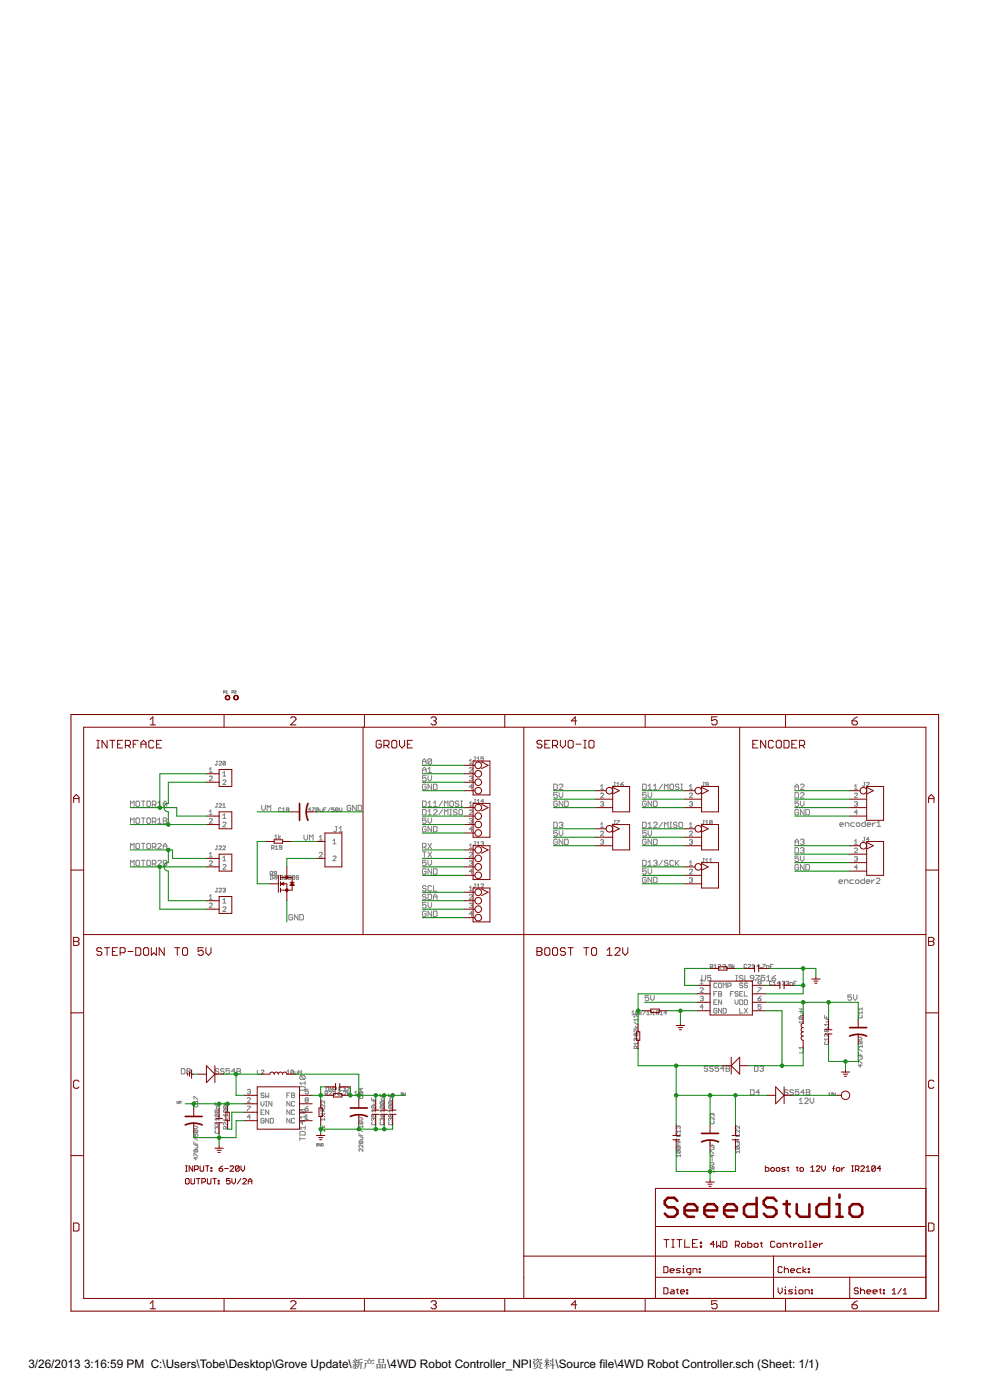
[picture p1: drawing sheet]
<svg xmlns="http://www.w3.org/2000/svg" width="297mm" height="420mm" viewBox="0 0 297 420" stroke-linecap="round" stroke-linejoin="round" font-family="sans-serif">
<defs><g id="words">
<g font-size="4">
<text x="8.5" y="410.7">3/26/2013</text>
<text x="25.2" y="410.7">3:16:59 PM C:\Users\Tobe\Desktop\Grove Update\新产品\4WD Robot Controller_NPI资料\Source file\4WD Robot Controller.sch (Sheet: 1/1)</text>
</g>
</g></defs>
<g fill="none" stroke="#808080" stroke-width=".3">
<path d="M67.1 207.8l.4-.1-.1-.4h-.3v.7M67.8 207.6l.3-.3v.7M67.8 208h.5M69.6 207.8l.5-.1-.1-.4h-.4v.7M70.3 207.4h.5l-.5 .6h.5M62.8 231.8h.9M62.8 233.2l.2-.3 .7 .3-.9 1.1h.9M62.8 230.9l.4-.5v1.4M64.9 228.5h.4M65.1 228.5v.9l-.2 .2-.4-.2M65.7 228.7l.2-.2 .6 .2-.8 .9h.8M66.9 234.3l.2-.2 .7 .2-.9 1.2h.9"/>
<path d="M66.9 232.9h.9M66.9 232l.4-.5v1.4M67.6 228.7v.7l-.2 .2-.5-.2M67.6 228.7l-.2-.2-.5 .2v.7M67.6 228.7l-.7 .7M126.8 229.3v-1l.5-.6 .5 .6v1M126.8 231.9v-1.1l.5-.5 .5 .5v1.1M126.8 231.1h1M126.8 228.5h1M127.8 232.8h-1v.8l.5-.3 .5 .3v.6l-.2 .2h-.6l-.2-.2M127.8 235.6l-.2-.3h-.6l-.2 .3v1.1l.2 .3h.6l.2-.3v-.5h-.5M128.4 232.8v1.1l.5 .5 .6-.5v-1.1"/>
<path d="M128.4 230.8l.5-.5v1.6M128.4 231.9h1.1M129.5 228l-.3-.3h-.5l-.3 .3v1.1M129.5 235.3v1.7l-1.1-1.7v1.7M129.5 228v1.1l-.3 .2h-.5l-.3-.2M129.5 228l-1.1 1.1M130 235.3h.9l.2 .3v1.1l-.2 .3h-.9zM140.8 228.3l.5-.4v1.4M140.8 230.6l.2-.2 .7 .2-.9 1.2h.9M140.8 233.2l.7-.3 .2 .3-.2 .4M140.8 229.3h.9M141.3 233.6h.2"/>
<path d="M141.5 233.6l.2 .3-.2 .4-.7-.2M141.7 236.2h-.9l.7-.7v1.4M142.4 239.9h.4M142.4 227.2h.4M142.6 227.2v1l-.2 .2-.4-.2M142.6 239.9v1l-.2 .1-.4-.1M143.2 227.6l.4-.4v1.2M143.2 228.4h.7M145.1 227.2h-.8v.6l.4-.2 .4 .2-.2 .6-.6-.2M166.1 235.3h.8l.3 .3v1.1l-.3 .3h-.8zM167.2 237.9h-1.1v.8l.6-.3 .5 .3v.5l-.3 .3h-.5l-.3-.3M167.8 235.6l.2-.3h.6l.3 .3v.3l-1.1 1.1h1.1"/>
<path d="M167.8 237.9v1.1l.5 .5 .6-.5v-1.1M180.2 235.9l.4-.4v1.4M180.2 238.3l.2-.3 .7 .3-.9 1.1h.9M180.2 236.9h.9M184.3 234.8h.4M184.5 234.8v1l-.2 .2-.4-.2M185.1 236h.7M185.1 235.2l.3-.4v1.2M186.2 235.4h.6l.2 .4-.6 .2zM187 234.8l-.8 .6M192.8 235.3h.8l.3 .3v1.1l-.3 .3h-.8zM193.9 237.9h-1.1v.8l.6-.3 .5 .3v.5l-.3 .3h-.5l-.3-.3"/>
<path d="M194.4 237.9v1.1l.6 .5 .5-.5v-1.1M194.4 237h1.1M194.4 235.9l.6-.6v1.7M196.1 237h1.1M196.1 235.9l.5-.6v1.7M198.8 235.3l-1.1 1.7M199.3 237v-1.7l.6 .6 .5-.6v1.7M201.3 235.3h.5l.3 .3v1.1l-.3 .3h-.5l-.3-.3v-1.1zM203.7 235.6l-.3-.3h-.5l-.3 .3 .3 .6h.5l.3 .2-.3 .6h-.5l-.3-.3M204.3 235.3h.5M204.3 237h.5M204.5 235.3v1.7"/>
<path d="M206.8 235.9l.5-.4v1.4M206.8 236.9h1M206.8 238.3l.3-.3 .7 .3-1 1.1h1M210.9 234.8h.4M211.1 234.8v1l-.2 .2-.3-.2M212.5 235.4l-.8-.2 .2-.4 .6 .2v.8l-.2 .2-.6-.2M238.5 237v-1.1l.6-.6 .5 .6v1.1M238.5 237.9h.8l.3 .2v1.1l-.3 .3h-.8zM238.5 236.2h1.1M240.2 235.6l.2-.3h.6l.2 .3v.3l-1 1.1h1M240.2 238.1l.2-.2h.6l.2 .2v.3l-1 1.1h1M256.3 238.3l.3-.3 .7 .3-1 1.1h1"/>
<path d="M256.3 236.9h1M256.3 235.9l.5-.4v1.4M259.2 234.8h.4M259.4 234.8v1l-.2 .2-.4-.2M260 235l.2-.2 .6 .2-.8 1h.8M39.2 242v-1.6l.5 .6 .5-.6v1.6M39.2 247.1v-1.6l.5 .5 .5-.5v1.6M39.2 254.7v-1.6l.5 .6 .5-.6v1.6M39.2 259.8v-1.6l.5 .5 .5-.5v1.6M40.8 253.4l.3-.3h.5l.3 .3v1.1l-.3 .2h-.5l-.3-.2zM41.1 240.4h.5l.3 .3v1.1l-.3 .2h-.5l-.3-.2v-1.1zM41.1 258.2h.5l.3 .3v1l-.3 .3h-.5l-.3-.3v-1z"/>
<path d="M41.1 245.5h.5l.3 .3v1l-.3 .3h-.5l-.3-.3v-1zM42.4 240.4h1.1M42.4 258.2h1.1M42.4 245.5h1.1M42.4 253.1h1.1M43 240.4v1.6M43 245.5v1.6M43 253.1v1.6M43 258.2v1.6M44.3 258.2h.6l.2 .3v1l-.2 .3h-.6l-.2-.3v-1zM44.3 240.4h.6l.2 .3v1.1l-.2 .2h-.6l-.2-.2v-1.1zM44.3 245.5h.6l.2 .3v1l-.2 .3h-.6l-.2-.3v-1z"/>
<path d="M44.3 253.1h.6l.2 .3v1.1l-.2 .2h-.6l-.2-.2v-1.1zM45.7 241.5h.8l.3-.3v-.5l-.3-.3h-.8v1.6M45.7 259.3h.8l.3-.3v-.5l-.3-.3h-.8v1.6M45.7 246.6h.8l.3-.3v-.5l-.3-.3h-.8v1.6M45.7 254.2h.8l.3-.3v-.5l-.3-.3h-.8v1.6M46.2 241.5l.6 .5M46.2 246.6l.6 .5M46.2 254.2l.6 .5M46.2 259.3l.6 .5M47.3 242h1.1M47.3 258.5l.3-.3h.6l.2 .3v.2l-1.1 1.1h1.1M47.3 247.1h1.1"/>
<path d="M47.3 241l.6-.6v1.6M47.3 246l.6-.5v1.6M47.3 253.4l.3-.3h.6l.2 .3v.3l-1.1 1h1.1M49 241.2h1.1M49 259h.8M49 246.3h.8M49 253.9h1.1M49 258.2h.8l.3 .3-.3 .5 .3 .5-.3 .3h-.8zM49 245.5h.8l.3 .3-.3 .5 .3 .5-.3 .3h-.8zM49 242v-1l.5-.6 .6 .6v1M49 254.7v-1l.5-.6 .6 .6v1M62.8 258.6l.2-.3 .7 .3-.9 1.1h.9"/>
<path d="M62.8 257.2h.9M62.8 244.5h.9M62.8 245.9l.2-.3 .7 .3-.9 1.1h.9M62.8 243.6l.4-.5v1.4M62.8 256.3l.4-.5v1.4M64.9 241.2h.4M64.9 253.9h.4M65.1 241.2v.9l-.2 .2-.4-.2M65.1 253.9v.9l-.2 .2-.4-.2M65.7 241.4l.2-.2 .6 .2-.8 .9h.8M65.7 254.1l.2-.2 .6 .2-.8 .9h.8M66.9 241.6l.3-.4v1.1"/>
<path d="M66.9 247l.2-.2 .7 .2-.9 1.2h.9M66.9 259.7l.2-.2 .7 .2-.9 1.2h.9M66.9 258.3h.9M66.9 244.7l.4-.5v1.4M66.9 257.4l.4-.5v1.4M66.9 254.1l.2-.2 .5 .2-.7 .9h.7M66.9 245.6h.9M66.9 242.3h.7M78.5 241.7v1.1l.6 .5 .5-.5v-1.1M80.2 243.3v-1.6l.5 .5 .5-.5v1.6M81.5 254.5h.5l.2-.6-.7-.2v1.2M81.9 254.5l.3 .4"/>
<path d="M82.4 251l.4-.4v1.1M82.4 251.7h.8M82.6 254.1l.4-.4v1.2M82.6 254.9h.8M83.6 250.6v1.1M84.2 251l-.6 .3 .6 .4M84.3 242.6l-.1-.2-.6 .2v.8l.2 .2 .5-.2M84.6 254.3l-.8-.2 .2-.4 .6 .2v.8l-.2 .2-.6-.2M84.8 243.6h.7M84.8 242.8l.3-.4v1.2M86.1 243h.4M86.1 243l-.2-.2 .2-.4 .6 .2-.2 .4"/>
<path d="M86.1 243l-.2 .2 .2 .4 .6-.2-.2-.4M91.2 250.6v1.1l.6 .5 .5-.5v-1.1M92.9 252.2v-1.6l.5 .5 .5-.5v1.6M93.2 243h-.7l.5-.6v1.2M93.6 242.4h.8l-.8 1.2M95.6 242.6l-.2-.2-.6 .2v.8M95.6 242.6v.8l-.2 .2-.6-.2M95.6 242.6l-.8 .8M95.8 256l.2-.2 .7 .2-.9 1.2h.9M95.8 251.2l.5-.5v1.4M95.8 252.1h.9M96 242.8l.2 .8h.5v-.8"/>
<path d="M97.2 243h.3M97.9 242.4h-.7v1.2M99.1 242.4l-.8 1.2M99.9 252.3l.5-.5v1.4M99.9 253.2h.9M99.9 257.2l.2-.3 .7 .3-.9 1.1h.9M100.2 242.4h-.7v.6l.4-.2 .3 .2-.1 .6-.6-.2M100.6 248.1h.6M100.9 248.1v1.3l-.3 .3-.5-.3M101.4 242.6l-.2-.2-.6 .2v.8M101.4 242.6v.8l-.2 .2-.6-.2M101.4 242.6l-.8 .8"/>
<path d="M101.7 249.7h1.1M101.7 248.6l.6-.5v1.6M101.8 242.4v.8l.4 .4 .4-.4v-.8M105.3 242l-.3-.3h-.6l-.2 .3v1l.2 .3h.6l.3-.3v-.5h-.6M106.9 241.7v1.6l-1.1-1.6v1.6M107.4 241.7h.8l.3 .3v1l-.3 .3h-.8zM126.8 243h.8l.2 .2v1.1l-.2 .3h-.8zM126.8 240.4h.8l.2 .3v1.1l-.2 .2h-.8zM126.8 254.2h.8l.2-.3v-.5l-.2-.3h-.8v1.6M126.8 255.7h1M127.3 255.7v1.6M127.3 254.2l.5 .5"/>
<path d="M127.8 245.5h-1v.8l.8-.3 .2 .3v.5l-.2 .3h-.6l-.2-.3M127.8 248.3l-.2-.3h-.6l-.2 .3v1.1l.2 .3h.6l.2-.3v-.5h-.5M127.8 258.2h-1v.8l.8-.3 .2 .3v.5l-.2 .3h-.6l-.2-.3M128.4 244.6h1.1M128.4 242h1.1M128.4 245.5v1.1l.5 .5 .6-.5v-1.1M128.4 258.2v1.1l.5 .5 .6-.5v-1.1M128.4 241l.5-.6v1.6M128.4 243.5l.5-.5v1.6M128.4 255.7l1.1 1.6M128.4 253.1l1.1 1.6M129.5 248v1.7l-1.1-1.7v1.7"/>
<path d="M129.5 255.7l-1.1 1.6M129.5 253.1l-1.1 1.6M130 248h.9l.2 .3v1.1l-.2 .3h-.9zM130 243.2l.3-.2h.6l.2 .2v.3l-1.1 1.1h1.1M130 242h1.1M130 241l.6-.6v1.6M132.8 240.4l-1.1 1.6M132.8 243l-1.1 1.6M133.3 242v-1.6l.6 .6 .5-.6v1.6M133.3 244.6v-1.6l.6 .5 .5-.5v1.6M135 240.7l.2-.3h.6l.2 .3v1.1l-.2 .2h-.6l-.2-.2zM135 243h.5"/>
<path d="M135 244.6h.5M135.2 243v1.6M137.1 243.2l-.2-.2h-.6l-.3 .5 .3 .3h.6l.2 .5-.2 .3h-.6l-.3-.3M137.7 240.7l-.3-.3h-.5l-.3 .3 .3 .5h.5l.3 .3-.3 .5h-.5l-.3-.2M138 243h.5l.3 .2v1.1l-.3 .3h-.5l-.3-.3v-1.1zM138.2 240.4h.6M138.2 242h.6M138.5 240.4v1.6M140.8 258.6l.7-.3 .2 .3-.2 .4M140.8 256l.2-.2 .7 .2-.9 1.2h.9M140.8 242h.9M140.8 241l.5-.4v1.4"/>
<path d="M140.8 253.7l.5-.4v1.4M140.8 243.3l.2-.2 .7 .2-.9 1.2h.9M140.8 245.9l.7-.3 .2 .3-.2 .4M140.8 254.7h.9M141.3 259h.2M141.3 246.3h.2M141.5 259l.2 .3-.2 .4-.7-.2M141.5 246.3l.2 .3-.2 .4-.7-.2M141.7 248.9h-.9l.7-.7v1.4M142.4 252.6h.4M142.6 252.6v1l-.2 .1-.4-.1M143.2 240.3l.4-.4v1.1"/>
<path d="M143.2 253l.4-.4v1.1M143.2 253.7h.7M143.2 241h.7M144.3 252.8l.6-.2 .2 .2-.2 .4M144.7 253.2h.2M144.9 253.2l.2 .2-.2 .3-.6-.1M145.1 240.5h-.8l.6-.6v1.1M166.1 246.8h.8l.3 .2v1.1l-.3 .3h-.8zM167.2 249.3h-1.1v.8l.6-.2 .5 .2v.6l-.3 .2h-.5l-.3-.2M167.2 240.7l-.3-.3h-.5l-.3 .3v1.1l.3 .2h.5l.3-.2v-.6h-.5M167.2 252.1l-.3-.3h-.5l-.3 .3v1.1l.3 .3h.5l.3-.3v-.5h-.5M167.8 247l.2-.2h.6l.3 .2-.3 .6"/>
<path d="M167.8 249.3v1.1l.5 .5 .6-.5v-1.1M168.3 247.6h.3M168.6 247.6l.3 .3-.3 .5h-.6l-.2-.3M168.9 240.4v1.6l-1.1-1.6v1.6M168.9 251.8v1.7l-1.1-1.7v1.7M169.4 240.4h.8l.3 .3v1.1l-.3 .2h-.8zM169.4 251.8h.8l.3 .3v1.1l-.3 .3h-.8zM180.2 252.2l.7-.2 .2 .2-.2 .5M180.2 247.4l.4-.5v1.4M180.2 248.3h.9M180.2 249.7l.2-.3 .7 .3-.9 1.1h.9M180.2 240.8l.7-.2 .2 .2-.2 .5"/>
<path d="M180.6 252.7h.3M180.6 241.3h.3M180.9 252.7l.2 .2-.2 .5-.7-.2M180.9 241.3l.2 .2-.2 .5-.7-.3M184.3 246.2h.4M184.5 246.2v1l-.2 .2-.4-.2M185.1 246.2h.7l-.7 1.2M192.8 246.8h.8l.3 .2v1.1l-.3 .3h-.8zM192.8 258.2h.8l.3 .3v1l-.3 .3h-.8zM193.9 249.3h-1.1v.8l.6-.2 .5 .2v.6l-.3 .2h-.5l-.3-.2M193.9 240.7l-.3-.3h-.5l-.3 .3v1.1l.3 .2h.5l.3-.2v-.6h-.5M193.9 252.1l-.3-.3h-.5l-.3 .3v1.1l.3 .3h.5l.3-.3v-.5h-.5"/>
<path d="M194.4 249.3v1.1l.6 .5 .5-.5v-1.1M194.4 259.8h1.1M194.4 248.4h1.1M194.4 247.3l.6-.5v1.6M194.4 258.7l.6-.5v1.6M195.5 240.4v1.6l-1.1-1.6v1.6M195.5 251.8v1.7l-1.1-1.7v1.7M196.1 251.8h.8l.3 .3v1.1l-.3 .3h-.8zM196.1 247l.2-.2h.6l.3 .2v.3l-1.1 1.1h1.1M196.1 240.4h.8l.3 .3v1.1l-.3 .2h-.8zM196.1 258.5l.2-.3h.6l.3 .3-.3 .5M196.6 259h.3"/>
<path d="M196.9 259l.3 .3-.3 .5h-.6l-.2-.3M198.8 246.8l-1.1 1.6M198.8 258.2l-1.1 1.6M199.3 248.4v-1.6l.6 .5 .5-.5v1.6M200.4 258.5l-.2-.3h-.6l-.3 .3 .3 .5h.6l.2 .3-.2 .5h-.6l-.3-.3M201 246.8h.5M201 248.4h.5M201.3 246.8v1.6M202.1 258.5l-.3-.3h-.5l-.3 .3v1l.3 .3h.5l.3-.3M202.6 258.2v1.6M202.9 259l.8 .8M203.2 247l-.3-.2h-.5l-.3 .2 .3 .6h.5l.3 .3-.3 .5h-.5l-.3-.3"/>
<path d="M203.7 247l.3-.2h.5l.3 .2v1.1l-.3 .3h-.5l-.3-.3zM203.7 258.2l-1.1 1.1M206.8 248.3h1M206.8 249.7l.3-.3 .7 .3-1 1.1h1M206.8 252.2l.7-.2 .3 .2-.3 .5M206.8 247.4l.5-.5v1.4M206.8 258.8l.5-.5v1.4M206.8 240.8l.7-.2 .3 .2-.3 .5M206.8 259.7h1M207.3 252.7h.2M207.3 241.3h.2M207.5 252.7l.3 .2-.3 .5-.7-.2"/>
<path d="M207.5 241.3l.3 .2-.3 .5-.7-.3M210.9 246.2h.4M210.9 257.7h.4M211.1 246.2v1l-.2 .2-.3-.2M211.1 257.7v.9l-.2 .2-.3-.2M211.7 247.4h.8M211.7 246.6l.4-.4v1.2M211.7 258.1l.4-.4v1.1M211.7 258.8h.8M212.9 258.1l.4-.4v1.1M212.9 258.8h.8M213.7 246.4v.8l-.2 .2-.6-.2"/>
<path d="M213.7 246.4l-.6-.2-.2 .2v.8M213.7 246.4l-.8 .8M238.5 253.5v-1.1l.6-.6 .5 .6v1.1M238.5 254.4h.8l.3 .3v1l-.3 .3h-.8zM238.5 252.7h1.1M239.6 256.9h-1.1v.8l.8-.2 .3 .2v.6l-.3 .3h-.5l-.3-.3M239.6 259.7l-.3-.2h-.5l-.3 .2v1.1l.3 .3h.5l.3-.3v-.5h-.5M239.6 243.2l-.3-.2h-.5l-.3 .2v1.1l.3 .3h.5l.3-.3v-.5h-.5M239.6 240.4h-1.1v.8l.6-.2 .5 .2v.6l-.3 .2h-.5l-.3-.2M240.2 252.1l.2-.3h.6l.2 .3-.2 .6M240.2 240.4v1.1l.5 .5 .5-.5v-1.1M240.2 256.9v1.1l.5 .6 .5-.6v-1.1"/>
<path d="M240.2 254.7l.2-.3h.6l.2 .3-.2 .5M240.7 252.7h.3M240.7 255.2h.3M241 252.7l.2 .2-.2 .6h-.6l-.2-.3M241 255.2l.2 .3-.2 .5h-.6l-.2-.3M241.2 243v1.6l-1-1.6v1.6M241.2 259.5v1.6l-1-1.6v1.6M241.8 259.5h.8l.3 .2v1.1l-.3 .3h-.8zM241.8 243h.8l.3 .2v1.1l-.3 .3h-.8zM252 247.5h1.1l-.3-.6h-.6l-.2 .3v.5l.2 .3h.6M253.6 248v-1.1h.8l.3 .3v.8M256.3 246.9h-.8l-.3 .3v.5l.3 .3h.8"/>
<path d="M256.3 257.3l.7-.2 .3 .2-.3 .5M256.3 254.8l.3-.3 .7 .3-1 1.1h1M256.3 253.4h1M256.3 240.8l.7-.2 .3 .2-.3 .5M256.3 252.5l.5-.5v1.4M256.8 241.3h.2M256.8 257.8h.2M257 241.3l.3 .2-.3 .5-.7-.3M257 257.8l.3 .2-.3 .5-.7-.3M257.2 246.9h.5l.3 .3v.5l-.3 .3h-.5l-.3-.3v-.5zM257.3 243.8h-1l.7-.7v1.4M259.2 251.3h.4"/>
<path d="M259.4 251.3v1l-.2 .2-.4-.2M259.6 246.4v1.6h-.8l-.3-.3v-.5l.3-.3h.8M260.2 247.5h1.1l-.3-.6h-.6l-.2 .3v.5l.2 .3h.6M260.8 251.9h-.8l.6-.6v1.2M261.8 246.9v1.1M262.6 246.9h-.3l-.5 .6M263.2 248h1M263.2 246.9l.5-.5v1.6M62.8 269.9h.9M62.8 271.3l.2-.3 .7 .3-.9 1.1h.9M62.8 269l.4-.5v1.4M64.9 266.6h.4"/>
<path d="M65.1 266.6v.9l-.2 .2-.4-.2M65.7 266.8l.2-.2 .6 .2-.8 .9h.8M66.9 272.4l.2-.2 .7 .2-.9 1.2h.9M66.9 271h.9M66.9 270.1l.4-.5v1.4M66.9 266.8l.5-.2 .2 .2-.2 .3M67.2 267.1h.2M67.4 267.1l.2 .2-.2 .4-.5-.2M81 263.9h.4M81 262.8h.4M81 261.7l.2-.2 .6 .2-.2 .9-.6-.2zM81.2 262.8v1.1"/>
<path d="M81.4 262.3l.4 .3M81.8 263.5l.8-.2-.2-.5h-.6v1.1M82.2 263.5l.4 .4M83 262.1l-.8-.2 .2-.4 .6 .2v.7l-.2 .2-.6-.2M83 263.3h.4M83.8 262.8h-.8v1.1M84.2 263l.5-.2 .2 .2-.2 .3M84.5 263.3h.2M84.7 263.3l.2 .2-.2 .4-.5-.2M85.3 263l.2-.2 .6 .2-.8 .9h.8M87.3 263l-.2 .9-.6-.2M87.3 263l-.6-.2-.2 .9"/>
<path d="M87.3 263l-.8 .7M87.8 274.7l-.3-.3h-.5l-.3 .3v1.1l.3 .3h.5l.3-.3v-.5h-.6M88.4 262.8h-.7v.5l.4-.2 .3 .2-.2 .6-.5-.2M89.4 274.4v1.7l-1.1-1.7v1.7M89.6 263l-.6-.2-.2 .3 .6 .2 .2 .4-.2 .2-.6-.2M90 274.4h.8l.2 .3v1.1l-.2 .3h-.8zM127.8 266.1l-.2-.3h-.6l-.2 .3 .2 .5h.6l.2 .3-.2 .5h-.6l-.2-.2M127.8 261l-.2-.3h-.6l-.2 .3v1.1l.2 .3h.6l.2-.3v-.5h-.5M127.8 273.7l-.2-.3h-.6l-.2 .3v1.1l.2 .3h.6l.2-.3v-.5h-.5M127.8 268.6l-.2-.2h-.6l-.2 .2 .2 .6h.6l.2 .3-.2 .5h-.6l-.2-.3M127.8 270.9h-1v.8l.8-.3 .2 .3v.5l-.2 .3h-.6l-.2-.3M128.4 268.4h.8l.3 .2v1.1l-.3 .3h-.8z"/>
<path d="M128.4 270.9v1.1l.5 .5 .6-.5v-1.1M129.5 266.1l-.3-.3h-.5l-.3 .3v1.1l.3 .2h.5l.3-.2M129.5 260.7v1.7l-1.1-1.7v1.7M129.5 273.4v1.7l-1.1-1.7v1.7M130 273.4h.9l.2 .3v1.1l-.2 .3h-.9zM130 260.7h.9l.2 .3v1.1l-.2 .3h-.9zM130 265.8v1.6h1.1M130 270v-1.1l.6-.5 .5 .5v1.1M130 269.2h1.1M140.8 266.4l.5-.4v1.4M140.8 267.4h.9M140.8 268.7l.2-.2 .7 .2-.9 1.2h.9"/>
<path d="M140.8 271.3l.7-.3 .2 .3-.2 .4M141.3 271.7h.2M141.5 271.7l.2 .3-.2 .4-.7-.2M141.7 261.6h-.9l.7-.7v1.4M141.7 274.3h-.9l.7-.7v1.4M142.4 265.3h.4M142.6 265.3v1l-.2 .1-.4-.1M143.2 266.4h.7M143.2 265.7l.4-.4v1.1M144.3 265.5l.2-.2 .6 .2-.8 .9h.8M193.9 263.5l-.3-.2h-.5l-.3 .2v1.1l.3 .3h.5l.3-.3v-.5h-.5M193.9 260.7h-1.1v.9l.8-.3 .3 .3v.5l-.3 .3h-.5l-.3-.3"/>
<path d="M194.4 260.7v1.1l.6 .6 .5-.6v-1.1M195.5 263.3v1.6l-1.1-1.6v1.6M196.1 263.3h.8l.3 .2v1.1l-.3 .3h-.8zM206.8 261.1l.3-.2 .7 .2-1 1.2h1M206.8 263.7l.7-.3 .3 .3-.3 .4M207.3 264.1h.2M207.5 264.1l.3 .3-.3 .4-.7-.2M251.7 264.6h1.1l-.3-.5h-.5l-.3 .3v.5l.3 .3h.5M253.4 265.2v-1.1h.8l.2 .3v.8M256.1 264.1h-.8l-.3 .3v.5l.3 .3h.8M256.9 264.1h.6l.2 .3v.5l-.2 .3h-.6l-.3-.3v-.5zM257.3 260.3h-1l.7-.7v1.4"/>
<path d="M259.4 263.5v1.7h-.8l-.3-.3v-.5l.3-.3h.8M259.9 264.6h1.1l-.3-.5h-.5l-.3 .3v.5l.3 .3h.5M261.6 264.1v1.1M262.4 264.1h-.3l-.5 .5M262.9 263.8l.3-.3h.5l.3 .3v.3l-1.1 1.1h1.1M194.6 298.7h-1v.8l.8-.2 .2 .2v.6l-.2 .2h-.6l-.2-.2M195.2 298.7v1.1l.5 .5 .6-.5v-1.1M210.1 299.2l.7-.2 .2 .2-.2 .5M210.1 296.7l.2-.3 .7 .3-.9 1.1h.9M210.1 295.3h.9M210.5 293.9l-.4 .5M210.5 299.7h.3"/>
<path d="M210.6 292.7l-.1 2.6M210.8 299.7l.2 .2-.2 .5-.7-.3M211.7 292.7v1.4l-.3 .3h-.5l-.3-.3M213.1 290.2l.8-.2-.2-.6h-.6v1.2M213.3 292.7h-1.1v.9l.8-.3 .3 .3v.5l-.3 .3h-.5l-.3-.3M213.5 290.2l.4 .4M214.2 298.3h.5M214.3 290.6h.7M214.3 289.8l.4-.4v1.2M215.1 295.3l-.2-.3-.7 .3v.9l.2 .2 .7-.2M215.1 297.6h-.9v1.4M215.5 289.6l.1-.2 .6 .2-.7 1h.7"/>
<path d="M215.6 297.6h.7l.2 .2-.2 .5 .2 .4-.2 .3h-.7zM215.6 298.3h.7M215.8 295l.7 .3v.9l-.2 .2-.7-.2v-.9zM216.9 289.6l.6-.2 .2 .2-.2 .4M217 296.4v-1.4l.4 .5 .5-.5v1.4M217.3 290h.2M217.5 290l.2 .2-.2 .4-.6-.2M218.1 290.4l.2 .2zM218.4 296h.7l.2-.7-.2-.3h-.7v1.4M219.1 298.3h.5M219.4 290l-.7-.2 .2-.4 .5 .2v.8l-.2 .2-.5-.2M219.8 289.4v1.2"/>
<path d="M220.1 297.6h-1v1.4M220.4 289.8l-.6 .4 .6 .4M220.7 294.4h.6M220.7 292.7h.6M221 292.7v1.7M221.5 297.8l-.7-.2-.3 .4 .7 .3 .3 .4-.3 .3-.7-.3M221.9 298.3h.5M222.9 295.3l-.7-.3-.3 .5 .7 .2 .3 .5-.3 .2-.7-.2M222.9 297.6h-1v1.4h1M222.9 293l-.2-.3h-.6l-.3 .3 .3 .6h.6l.2 .2-.2 .6h-.6l-.3-.3M223.3 297.6v1.4h1M223.5 292.7v1.7h1.1"/>
<path d="M224 289.6l-.2-.2-.5 .2v.8l.2 .2 .5-.2M224.3 295.3l-.7-.3-.3 .5 .7 .2 .3 .5-.3 .2-.7-.2M224.4 289.6l.2-.2 .6 .2-.8 1h.8M225.6 290.6h.8M225.6 289.8l.4-.4v1.2M226.2 293.6h-.8l-.3-.3 .3-.6h.5l.3 .3v1.1l-.3 .3h-.5l-.3-.3M226.7 292.7h1.1v.3l-1.1 1.1v.3M227.4 296.4h1l-1 1.4M227.4 299.7h.7l.3 .4-.7 .3zM227.7 294.6l-.3 .2 .3 .5 .7-.2-.3-.5M227.7 294.6l-.3-.2 .3-.5 .7 .2-.3 .5M227.7 294.6h.4"/>
<path d="M227.8 290h-.7l.5-.6v1.2M228.2 290.4l.2 .2zM228.4 299l-1 .7M228.8 289.4h.8l-.8 1.2M229.5 292.7h-1.1v.9l.8-.3 .3 .3v.5l-.3 .3h-.5l-.3-.3M230 290.6v-.8h.6l.2 .8M230 294.4h1.1M230 293.3l.6-.6v1.7M231.2 290h.3M231.6 293.6h.9l.2 .5-.2 .3h-.6l-.3-.3zM231.6 294.7l-.1-.2-.6 .2v.8l.2 .2 .5-.2M231.9 289.4h-.7v1.2"/>
<path d="M232.1 295.7h.7M232.1 294.9l.3-.4v1.2M232.7 292.7l-1.1 .9M234 295.1h-.8l.6-.6v1.2M234.7 294.7l.6-.2 .2 .2-.2 .4M235.1 295.1h.2M235.3 295.1l.2 .2-.2 .4-.6-.2M235.9 294.7l.5-.2 .2 .2-.2 .4M236.2 295.1h.2M236.4 295.1l.2 .2-.2 .4-.5-.2M237 295.7v-.8h.6l.2 .8M238.2 295.1h.4"/>
<path d="M239 294.5h-.8v1.2M255.5 298.6h-1.1v.8l.5-.3 .6 .3v.5l-.3 .3h-.5l-.3-.3M256.1 298.6v1.1l.5 .5 .5-.5v-1.1M189.6 303.8l.4-.4v1.1M189.6 304.5h.8M190.2 305l.2 .2zM190.2 308.5h1.2M190.2 306.8l1.2 .8M190.2 304.3l1.2 .9M190.6 308l.4 .5 .4-.5M190.8 310.3l-.2-.2-.4 .2 .2 .6 .4-.2M190.8 311.8l.2-.2 .4 .2-.2 .6"/>
<path d="M190.8 311.8l-.2-.2-.4 .2 .2 .6M190.8 310.3l.2-.2 .4 .2-.2 .6-.4-.2M190.8 310.3v.4M190.8 311.8v.2M191 314.7v-.6l-.6-.2-.2 .8h1.2M191.2 304.3l.2 .2zM191.4 308.9v.8l-.8-.8-.4 .2 .2 .6M191.4 305.6v.8M191.4 312.8v.7M191.4 306h-1.2l.4 .4M191.4 313.9l-.4 .4M191.4 313.1h-1.2l.4 .4"/>
<path d="M191.5 303.6v.8l-.2 .1-.5-.1M191.5 303.6l-.2-.2-.5 .2v.8M191.5 303.6l-.7 .8M191.9 303.4v1.1M192.5 303.8l-.6 .4 .6 .3M193.7 303.4l-.8 1.1M194.1 304.5h.7M194.1 303.8l.4-.4v1.1M195.2 303.4l.2 .2zM196 304.4l.2 .1zM196.2 303.4l-1 1.1M196.9 304.2h.6l.2-.2-.2-.6h-.6v1.1"/>
<path d="M197.3 304.2l.4 .3M198.1 304.5h.7M198.1 303.8l.4-.4v1.1M200 304h-.8l.6-.6v1.1M211 302.2h-.9l.7-.7v1.4M214.2 300.8h.5M215.1 302.9l-.2-.3-.7 .3v.9l.2 .2 .7-.2v-.5h-.4M215.1 300.1h-.9v1.4h.9M215.6 319.9h-1v.8l.5-.2 .5 .2v.6l-.2 .2h-.6l-.2-.2M216.5 300.1v1.4l-.9-1.4v1.4M216.5 302.6v1.4l-.9-1.4v1.4M217 302.6h.7l.2 .3v.9l-.2 .2h-.7z"/>
<path d="M217.8 319.9h.9l.2 .3-.2 .5 .2 .6-.2 .2h-.9zM220.5 300.1v.9l.5 .5 .5-.5v-.9M221.9 300.1h.7l.3 .2v1l-.3 .2h-.7zM221.9 302.6v1.4h1M223.3 300.1h.7l.3 .2v1l-.3 .2h-.7zM223.3 302.6l1 1.4M224.3 302.6l-1 1.4M226.4 319.9h.8l.2 .3v1.1l-.2 .2h-.8zM228.4 301.5h-1v.7l.5-.2 .5 .2-.3 .7-.7-.2M239.8 303.6h1.1M239.8 302.8h1.1M240 305.1l-.2 .6 .9 .2"/>
<path d="M240 305.1h.7l.2 .2-.2 .6M240 305.1l.7 .8M240.2 304h.7l-.2 .8h-.5M240.3 302.8v.8M240.9 306.7h-1.1l.4 .4M240.9 306.3v.8M240.9 314v.8M240.9 315.2v.8h-1.1M240.9 314.4h-1.1l.4 .4M247.4 304.8v.7h1.2M247.6 308.8l-.2 .6 .9 .2M247.6 312.7l-.2 .1 .2 .6 1-.2-.3-.5"/>
<path d="M247.6 308.8l1 .2-.3 .6M247.6 308.8l.7 .8M247.8 305.9h.8v.6l-.8 .2M248 305.1v.4M248.3 308.3l.3 .2zM248.6 310.3v.8l-.8-.8-.4 .2 .2 .6M248.6 307.1v.8M248.6 311.5v.8M248.6 307.5h-1.2l.4 .4M248.6 311.9h-1.2l.4 .4M257.6 316v.7h1.1M257.6 319.1v-.8l1.1 .8"/>
<path d="M257.6 314.8l1.1 .8M257.6 311.3h.7l.4 .4-.4 .4h-.7M257.7 304.7l-.1 .2 .1 .6h.8l.2-.2-.2-.6M257.7 312.5l-.1 .5 .9 .2M257.7 312.5l1 .2-.2 .5M257.7 312.5l.8 .7M257.9 317.1h.8l-.2 .8h-.6M258.1 319.5v.7l-.5-.5h1.1M258.1 316.4v.3M258.7 302.4v.8M258.7 303.6v.7M258.7 313.6v.8"/>
<path d="M258.7 314h-1.1l.3 .4M258.7 304h-1.1l.3 .3M258.7 302.8h-1.1l.3 .4M53.1 330.5l.2 .7 .3-.2v-.5M53.8 331.2v-.7l.3 .2 .2-.2v.7M54.4 320.7h.8l.3 .3v1l-.3 .3h-.8zM56.3 321.5h.5M56.3 321.5l-.3 .3 .3 .5h.5l.3-.3-.3-.5M56.3 321.5l-.3-.3 .3-.5h.5l.3 .3-.3 .5M58.2 329.8v-.7l1.1 .7M58.2 338h.7l.4 .3-.4 .4h-.7M58.4 331.4l-.2 .2 .2 .6h.7l.2-.2-.2-.6"/>
<path d="M58.4 339.1l-.2 .6 .9 .2M58.4 339.1l.9 .2-.2 .6M58.4 339.1l.7 .8M59.3 330.2v.8M59.3 330.6h-1.1l.4 .4M64.5 330.8v.8h1.2M64.5 337.8v-.8l1.2 .8M64.7 334.3l-.2 .2 .2 .6h.8M64.7 334.3h.8l.2 .2-.2 .6M64.7 333.2h.8l.2 .2-.2 .5M64.7 339.3l-.2 .2 .2 .6h.8l.2-.2-.2-.6M64.7 333.2l-.2 .2 .2 .5h.8"/>
<path d="M64.7 334.3l.8 .8M64.7 333.2l.8 .7M65.1 338.3l-.2-.1-.4 .1 .2 .6M65.1 338.3l.2-.1 .4 .1-.2 .6M65.1 331.2v.4M65.1 338.3v.2M65.6 321l-.2-.3h-.6l-.2 .3 .2 .5h.6l.2 .3-.2 .5h-.6l-.2-.3M65.7 335.9h-1.2l.4 .4M65.7 335.5v.8M65.7 332h-.6l-.2 .2v.6h.8M67.1 331.5h1.1M67.3 321l-.3-.3h-.5l-.3 .3 .3 .5h.5l.3 .3-.3 .5h-.5l-.3-.3"/>
<path d="M67.3 333.1l.9 .2-.2 .5M67.3 331.9h.7l.2 .2-.2 .6M67.3 333.1l-.2 .6 .9 .1M67.3 331.9l-.2 .2 .2 .6h.7M67.3 333.1l.7 .7M67.3 331.9l.7 .8M67.5 330.9l.3 .6 .4-.6M67.8 338.8v-.6l-.5-.1-.2 .7h1.1M68.2 334.6h-1.1l.4 .4M68.2 334.2v.8M68.2 335.7v.8M68.2 336.9v.8l-.7-.8-.4 .2 .2 .6"/>
<path d="M68.2 338.1l-.4 .3M68.2 336.1h-1.1l.4 .4M68.9 320.7h-1.1v.8l.8-.3 .3 .3v.5l-.3 .3h-.5l-.3-.3M70.5 321.5h-1l.8-.8v1.6M71.1 321.5h.8M71.1 320.7h.8l.3 .3-.3 .5 .3 .5-.3 .3h-.8zM74.2 329.7l.2-.2 .7 .2-.9 1.2h.9M74.2 332h.9l-.9 1.4M74.2 327.2l.7-.3 .2 .3-.2 .4M74.7 327.6h.2M74.9 327.6l.2 .3-.2 .4-.7-.2M75.1 335.2h-.9l.7-.7v1.4"/>
<path d="M77.2 321.2v1.1h.8M78.3 330.6v.9l.5 .5 .4-.5v-.9M78.3 333.8h.5M78.4 321.4l.2-.2 .6 .2-.8 .9h.8M79.2 328.3l-.7-.3-.2 .5 .7 .2 .2 .5-.2 .2-.7-.2M79.2 335.9l-.2-.3-.7 .3v.9l.2 .2 .7-.2v-.5h-.4M79.2 333.1h-.9v1.4h.9M79.7 332h.5M79.7 330.6h.5M79.7 328v1.4l.5-.4 .4 .4v-1.4M79.9 330.6v1.4M80.6 333.1v1.4l-.9-1.4v1.4"/>
<path d="M80.6 335.6v1.4l-.9-1.4v1.4M81.1 335.6h.7l.2 .3v.9l-.2 .2h-.7zM81.6 330.6v1.4l-1-1.4v1.4M86.1 328.7h.4M86.1 321.5l.4-.3v1.1M86.1 322.3h.8M87 328h-.9v1.4M87 330.6v1.4l-.9-1.4v1.4M87 333.1v1.4l-.9-1.4v1.4M87 335.6v1.4l-.9-1.4v1.4M87.5 328h.7l.2 .3-.2 .4 .2 .5-.2 .2h-.7zM87.5 328.7h.7"/>
<path d="M88.1 321.4l-.2-.2-.6 .2v.7M88.1 321.4v.7l-.2 .2-.6-.2M88.1 321.4l-.8 .7M88.4 330.8l-.2-.2-.7 .2v.9l.2 .3 .7-.3M88.4 335.9l-.2-.3-.7 .3v.9l.2 .2 .7-.2M88.4 333.3l-.2-.2-.7 .2v1l.2 .2 .7-.2M88.5 321.5l.1 .8h.6v-.8M89.6 321.2v1.1M89.6 321.7h.8M90 326.1h1.3l.3 .3v1.2l.4-.2 .5 .2-.2 .7-.7-.2M90.2 322.9l-.2 .2v.6l.2 .2h1.1M90.2 333l-.2 .3v.5l.2 .3h1.1"/>
<path d="M90.2 339.6h1.1l.3 .2v.8h-1.6v-.8zM90.2 322.9h1.1l.3 .2v.6l-.3 .2M90.2 333h1.1l.3 .3v.5l-.3 .3M90.2 333l1.1 1.1M90.2 322.9l1.1 1M90.4 321.2v1.1M90.8 336.3v1.1l-.8-.9h1.6M91.6 324.5v1.1M91.6 332.7h.7l.2 .5-.7 .2zM91.6 334.6v1.1M91.6 337.9v1.1M91.6 338.5h-1.6l.5 .5"/>
<path d="M91.6 335.2h-1.6l.5 .5M91.6 335l.4-.5v1.4M91.6 335.9h.9M91.6 326.9h.9M91.6 325h-1.6l.5 .6M91.6 326.9l-.3 .3h-1.3M91.8 330.2l-.2-.3 .2-.4 .7 .2-.2 .5M91.8 330.2l-.2 .2 .2 .5 .7-.3-.2-.4M91.8 330.2h.5M92.5 332l-.9 .7M96.3 338.4h1.1M96.3 334.9l.2 .2z"/>
<path d="M96.3 334.2l1.1 .9M96.7 337.8l.3 .6 .4-.6M97 333.4l-.1-.7-.6 .2v.5h1.1M97.2 334.2l.2 .1zM97.4 331.5v.8l-.7-.8-.4 .2 .2 .6M97.4 330.3v.8l-.7-.8-.4 .2 .2 .6M97.4 335.5v.8M97.4 338.8v.8l-.7-.8-.4 .2 .2 .6M97.4 335.9h-1.1l.4 .4M97.4 332.7l-.4 .4M97.6 328.3l.7-.2-.2-.6h-.5v1.2M97.8 326.2l.8 .2v.8l-.2 .2h-.6z"/>
<path d="M97.9 328.3l.4 .4M98.7 327.7l.2-.2 .6 .2-.8 1h.8M99.8 326.2v1.2l-.8-1.2v1.2M99.9 327.7l.6-.2 .1 .2-.1 .4M100.2 327h.6l.2-.6-.8-.2v1.2M100.3 328.1h.2M100.5 328.1l.1 .2-.1 .4-.6-.2M101.4 328.1h.5l.2 .4-.5 .2zM102.1 327.5l-.7 .6M102.4 326.4l-.2-.2-.6 .2v.8l.3 .2 .5-.2M102.5 328.5l.2 .2zM102.8 326.4l.6-.2 .2 .2-.2 .4"/>
<path d="M103.1 327.7l.2-.2 .6 .2-.8 1h.8M103.2 326.8h.2M103.4 326.8l.2 .2-.2 .4-.6-.2M104 326.4l.2-.2 .6 .2-.8 1h.8M104.3 327.5v1.2M104.9 327.9l-.6 .4 .6 .4M106.4 328.7h.8M106.4 327.9l.4-.4v1.2M107.6 327.5l.2 .2zM107.7 338.9l1.2 .8M107.7 336.6l.6 .8M107.7 335.4h.8l.4 .4-.4 .4h-.8"/>
<path d="M107.9 328.9l-.2 .2 .2 .5h.8l.2-.2-.2-.5M108.3 336.8l.4-.2 .2 .6-.6 .2zM108.3 327.9l-.2-.2-.4 .2 .2 .6M108.3 327.9l.2-.2 .4 .2-.2 .6M108.3 326.5v.8l-.6-.6h1.2M108.3 327.9v.2M108.4 328.5l.1 .2zM108.5 327.5l-.9 1.2M108.9 337.8v.7M108.9 338.1h-1.2l.4 .4M111.5 334.5v.7h.6l-.2-.4 .2-.3 .6 .1-.2 .6M111.5 329.5v.7h1.2"/>
<path d="M111.7 331.8h.8l.2 .2-.2 .6M111.7 336.8l-.2 .2 .2 .6h.8l.2-.2-.2-.6M111.7 331.8l-.2 .6 .2 .2h.8M111.7 331.8l.8 .8M111.9 330.6h.8l-.2 .8h-.6M112.1 335.8l.2-.2 .4 .2-.2 .6M112.1 335.8l-.2-.2-.4 .2 .2 .6M112.1 329.9v.3M112.1 335.8v.2M112.7 333.4h-1.2l.4 .4M112.7 333v.8M114 328.3v.8h1.2"/>
<path d="M114 334.5l.6 .7M114.2 331.8l-.2 .6 .2 .2h.8M114.2 331.8h.8l.2 .2-.2 .6M114.2 330.6l-.2 .2 .2 .6h.8M114.2 330.6h.8l.2 .2-.2 .6M114.2 336.8l-.2 .2 .2 .6h.8l.2-.2-.2-.6M114.2 331.8l.8 .8M114.2 330.6l.8 .8M114.6 335.8l.2-.2 .4 .2-.2 .6M114.6 335.8l-.2-.2-.4 .2 .2 .6M114.6 328.7v.4M114.6 335.8v.2"/>
<path d="M114.8 334.5l.4 .1-.2 .6h-.4zM115.2 333.4h-1.2l.4 .4M115.2 329.5l-.8 .2v.5h.8M115.2 333v.8M116.6 328.3v.8h1.2M116.8 331.8l-.2 .6 .2 .2h.8M116.8 331.8h.8l.2 .2-.2 .6M116.8 336.8l-.2 .2 .2 .6h.8l.2-.2-.2-.6M116.8 330.6l-.2 .2 .2 .6h.8M116.8 330.6h.8l.2 .2-.2 .6M116.8 331.8l.8 .8M116.8 330.6l.8 .8"/>
<path d="M117.2 334.6l-.2-.1-.4 .1 .2 .6 .4-.2M117.2 334.6l.2-.1 .4 .1-.2 .6-.4-.2M117.2 335.8l.2-.2 .4 .2-.2 .6M117.2 335.8l-.2-.2-.4 .2 .2 .6M117.2 328.7v.4M117.2 334.6v.4M117.2 335.8v.2M117.8 333.4h-1.2l.4 .4M117.8 329.5l-.8 .2v.5h.8M117.8 333v.8M120.9 328h-.5v.3h.5l-.1 .4-.4-.1M121.1 328l.3 .7 .2-.3v-.4"/>
<path d="M203.5 338.2l.2-.3 .4 .3-.2 .5M203.5 338.2l-.2-.3-.4 .3 .2 .5M203.5 338.2v.1M204.1 339.1v.8M204.1 339.5h-1.2l.4 .4M212.4 320.2l-.3-.3h-.5l-.3 .3 .3 .5h.5l.3 .3-.3 .5h-.5l-.3-.2M213.3 336.5l-.2 .2 .2 .5h.8l.1-.1-.1-.6M213.7 334.3l.2-.1 .3 .1-.1 .6M213.7 334.3v.2M213.7 334.3l-.2-.1-.4 .1 .2 .6M214 320.2l-.3-.3h-.5l-.3 .3 .3 .5h.5l.3 .3-.3 .5h-.5l-.3-.2M214.2 335.3v.8l-.7-.8-.4 .2 .2 .6"/>
<path d="M217.3 320.7h-1.1l.8-.8v1.6M217.8 320.7h.9M221.9 337.9v.8l-.8-.8-.4 .3 .2 .5M221.9 339.1v.8l-.8-.8-.4 .2 .2 .6M225.2 327h.8l.3 .3v1.1l-.3 .2h-.8zM227.9 327.8h-1.1l.8-.8v1.6M228 320.2l.3-.3h.5l.3 .3-.3 .5M228.5 320.7h.3M228.8 320.7l.3 .3-.3 .5h-.5l-.3-.2M236.4 327.3l-.2-.3h-.6l-.2 .3 .2 .5h.6l.2 .3-.2 .5h-.6l-.2-.2M238.1 327.3l-.3-.3h-.5l-.3 .3 .3 .5h.5l.3 .3-.3 .5h-.5l-.3-.2M239.7 327h-1.1v.8l.6-.2 .5 .2v.6l-.3 .2h-.5l-.3-.2"/>
<path d="M239.8 330.1l.5-.5v1.6M239.8 331.2h1.1M241.3 327.8h-1l.8-.8v1.6M241.4 329.8l.3-.2h.5l.3 .2v.3l-1.1 1.1h1.1M241.9 327h.8l.3 .3-.3 .5 .3 .6-.3 .2h-.8zM241.9 327.8h.8M243.1 329.6v1l.5 .6 .6-.6v-1M248.6 328.7h.5M248.6 328.2l.3-.2v.7M249.4 328.1h.5l-.5 .6h.5M250.1 328l.3 .7 .2-.3v-.4M58.2 346.9v-.8l1.1 .8"/>
<path d="M58.2 340.3v.8h.6l-.2-.4 .2-.4 .5 .2-.2 .6M58.2 342.6v.8h1.1M58.2 341.5l1.1 .7M58.4 345h.7l.2 .2-.2 .5M58.4 345l-.2 .2 .2 .5h.7M58.4 345l.7 .7M58.6 343.8h.7l-.2 .8h-.5M58.8 347.3v.8l-.6-.6h1.1M58.8 343v.4M90 341.7h1.6M90 341.2v1.1M95.5 343.3h-.5v.5l.4 .1 .1-.3h-.3"/>
<path d="M96.2 343.2v.7l-.5-.7v.7M96.5 343.2l.5 .1-.1 .6h-.4zM107.7 340.1v.8h1.2M107.9 342.4h.8l.2 .2-.2 .6M107.9 342.4l-.2 .2 .2 .6h.8M107.9 342.4l.8 .8M108.1 341.3h.8l-.2 .7h-.6M108.3 340.5v.4M108.9 343.6v.8l-.8-.8-.4 .2 .2 .6M108.9 344.8v.7l-1-.7-.2 .2 .2 .5M202.9 341.8v.7h1.2M203.1 340.3l-.2 .2 .2 .6h.8l.2-.2-.2-.6"/>
<path d="M203.1 344.1h.8l.2 .2-.2 .6M203.1 345.3h.8l.2 .2-.2 .6M203.1 345.3l-.2 .2 .2 .6h.8M203.1 344.1l-.2 .2 .2 .6h.8M203.1 345.3l.8 .8M203.1 344.1l.8 .8M203.5 342.2v.3M204.1 346.8h-1.2l.4 .4M204.1 346.4v.8M204.1 342.9l-.8 .2v.6h.8M213.1 350.1l.6 .7M213.1 348.9h.8l.3 .4-.3 .4h-.8"/>
<path d="M213.1 343v.8h1.1M213.1 346.1v-.7l1.1 .7M213.5 344.2h.7v.6l-.7 .2M213.7 350.2l.2-.1 .3 .1-.1 .6h-.4zM213.7 343.4v.4M213.7 346.5v.8l-.6-.6h1.1M213.7 347.7v.8M214.2 351.6h-1.1l.4 .4M214.2 351.2v.8M220.7 341.8v.7h1.2M220.9 344.1l-.2 .2 .2 .6h.8M220.9 344.1h.8l.2 .2-.2 .6"/>
<path d="M220.9 340.3l-.2 .2 .2 .6h.8l.2-.2-.2-.6M220.9 344.1l.8 .8M221.1 342.9h.8l-.2 .8h-.6M221.3 342.2v.3M221.9 345.7h-1.2l.4 .4M221.9 345.3v.8"/>
</g>
<g fill="none" stroke="#800000" stroke-width=".3">
<path d="M25.1 218.2h252.7v171.5h-252.7zM45.1 215.9l.8-.8v2.5M45.1 217.6h1.6M67.2 214.4v3.8M87.2 215.5l.4-.4h.8l.4 .4v.4l-1.6 1.7h1.6M108.9 218.2v62.3M109.3 214.4v3.8M129.3 215.5l.4-.4h.8l.4 .4v.4l-.4 .4M130.1 216.3h.4M130.5 216.3l.4 .4v.4l-.4 .5h-.8l-.4-.5M151.4 214.4v3.8M157.2 218.2v171.5"/>
<path d="M173 216.3h-1.6l1.2-1.2v2.5M193.6 214.4v3.8M215.1 215.1h-1.6v1.2l.8-.4h.4l.4 .4v.8l-.4 .5h-.8l-.4-.5M221.9 218.2v62.3M235.7 214.4v3.8M255.7 216.3h1.2l.4 .4v.4l-.4 .5h-.8l-.4-.5zM257.3 215.1l-.8 .4-.8 .8M22.1 239.7h1.6M29 224.5h.8M29 222.2h.8M29.4 222.2v2.3M32.1 222.2v2.3l-1.5-2.3v2.3"/>
<path d="M32.9 222.2h1.6M33.7 222.2v2.3M35.3 223.3h.7M36.8 222.2h-1.5v2.3h1.5M37.6 223.7h1.2l.3-.4v-.7l-.3-.4h-1.2v2.3M38.4 223.7l.7 .8M40 223.3h.7M41.5 222.2h-1.5v2.3M42.3 223.3h1.5M42.3 224.5v-1.6l.8-.7 .7 .7v1.6M46.2 222.6l-.4-.4h-.8l-.4 .4v1.5l.4 .4h.8l.4-.4M47 223.3h.7"/>
<path d="M48.5 222.2h-1.5v2.3h1.5M61.9 232.2h3.8M61.9 234.8h3.8M65.7 230.9h3.9v5.1h-3.9zM114.4 222.6l-.4-.4h-.8l-.3 .4v1.5l.3 .4h.8l.4-.4v-.8h-.8M115.2 223.7h1.1l.4-.4v-.7l-.4-.4h-1.1v2.3M116 223.7l.7 .8M117.5 222.6l.4-.4h.8l.4 .4v1.5l-.4 .4h-.8l-.4-.4zM119.9 222.2v1.5l.7 .8 .8-.8v-1.5M122.2 223.3h.8M123.7 222.2h-1.5v2.3h1.5M139.4 237.3h3.1"/>
<path d="M139.4 229.7h3.1M139.4 232.2h3.1M139.4 234.8h3.1M141.9 228.4h5.1v10.2h-5.1zM144.5 228.7l2 1-2 1M162.6 222.6l-.4-.4h-.7l-.4 .4v.3l.4 .4h.7l.4 .4v.4l-.4 .4h-.7l-.4-.4M163.4 223.3h.8M165 222.2h-1.6v2.3h1.6M165.8 223.7h1.1l.4-.4v-.7l-.4-.4h-1.1v2.3M166.5 223.7l.8 .8M168.1 222.2v1.5l.8 .8 .8-.8v-1.5M170.5 222.6l.3-.4h.8l.4 .4v1.5l-.4 .4h-.8l-.3-.4z"/>
<path d="M172.8 223.3h1.5M175.1 224.5h.8M175.1 222.2h.8M175.5 222.2v2.3M176.7 222.6l.4-.4h.7l.4 .4v1.5l-.4 .4h-.7l-.4-.4zM178.8 237.3h3.1M178.8 239.8h5M183.8 236h5.1v7.6h-5.1zM183.8 236.3l2 1-2 1M205.4 237.3h3.1M205.4 239.8h5.1M210.5 236h5.1v7.6h-5.1z"/>
<path d="M210.5 236.3l2 1-2 1M225.9 223.3h.7M227.4 222.2h-1.5v2.3h1.5M229.7 222.2v2.3l-1.5-2.3v2.3M232.1 222.6l-.4-.4h-.8l-.4 .4v1.5l.4 .4h.8l.4-.4M232.9 222.6l.4-.4h.7l.4 .4v1.5l-.4 .4h-.7l-.4-.4zM235.2 222.2h1.2l.3 .4v1.5l-.3 .4h-1.2zM237.6 223.3h.7M239.1 222.2h-1.5v2.3h1.5M239.9 223.7h1.1l.4-.4v-.7l-.4-.4h-1.1v2.3M240.7 223.7l.7 .8M255 237.3h3"/>
<path d="M255 239.8h5M260 236h5.1v10.2h-5.1zM260 236.3l2 1-2 1M278.6 239.7h1.6M22.1 240.9v-1.6l.8-.8 .8 .8v1.6M61.9 257.6h3.8M61.9 247.5h3.8M61.9 244.9h3.8M65.7 243.6h3.9v5.1h-3.9zM65.7 256.3h3.9v5.1h-3.9zM79.7 252.5h2.6M82.3 252h2.5v1h-2.5z"/>
<path d="M84.8 252.5h2.5M87.3 243.6h2.6M91.8 243.6h3.2M95 252.5h2.5M95 257.6h2.5M97.5 250h5.1v10.2h-5.1zM139.4 250h3.1M139.4 257.6h3.1M139.4 247.5h3.1M139.4 255.1h3.1M139.4 242.4h3.1M139.4 244.9h3.1"/>
<path d="M141.9 241.1h5.1v10.2h-5.1zM141.9 253.8h5.1v10.2h-5.1zM144.5 254.1l2 1-2 1M144.5 241.4l2 1-2 1M178.8 248.7h3.1M178.8 251.3h5M178.8 253.8h5M178.8 242.4h5M183.8 247.5h5.1v7.6h-5.1zM183.8 247.7l2 1-2 1M205.4 248.7h3.1M205.4 251.3h5.1"/>
<path d="M205.4 253.8h5.1M205.4 242.4h5.1M210.5 247.5h5.1v7.6h-5.1zM210.5 258.9h5.1v7.6h-5.1zM210.5 247.7l2 1-2 1M210.5 259.2l2 1-2 1M255 253.8h3M255 242.4h5M255 258.9h5M255 244.9h5M255 256.3h5M260 252.5h5.1v10.2h-5.1z"/>
<path d="M260 252.8l2 1-2 1M278.6 240.9v-1.6l.8-.8 .8 .8v1.6M21.3 261.1h3.8M61.9 260.2h3.8M61.9 270.3h3.8M61.9 272.9h3.8M65.7 269h3.9v5.1h-3.9zM81 265.2h2.5M83.5 262.7v5.1M84.2 263.3h3.5v3.8h-3.5M84.2 262.7v1.3M84.2 264.6v1.3"/>
<path d="M84.2 266.5v1.3M84.5 265.2h1.6v5.1M84.5 265.2l.6 .4M84.7 265.1l.4 .5M85.1 264.9l-.9 .3 .9 .4M85.1 264.9v.7M85.1 264.9l-.6 .3M86.1 260.2v3.1M87 264.8h1.3M87.7 264.8l.6 .9h-1.3zM87.7 265.2l.3 .5M87.7 265.2l-.4 .5"/>
<path d="M87.7 265.2l.3 .4M87.7 265.2l-.4 .4M139.4 260.2h3.1M139.4 262.7h3.1M139.4 267.8h3.1M139.4 270.3h3.1M139.4 272.9h3.1M139.4 275.4h3.1M141.9 266.5h5.1v10.2h-5.1zM144.5 266.8l2 1-2 1M205.4 260.2h3.1M205.4 262.7h5.1"/>
<path d="M205.4 265.2h5.1M255 261.4h5M277.8 261.1h3.8M22.1 281.3h1.2l.4 .4v.4l-.4 .4 .4 .4v.4l-.4 .4h-1.2zM22.1 282.5h1.2M25.1 280.5h252.7M30.6 284.8l-.4-.4h-.8l-.4 .4v.4l.4 .4h.8l.4 .3v.4l-.4 .4h-.8l-.4-.4M31.4 284.4h1.5M32.1 284.4v2.3M33.7 285.6h.8M35.2 284.4h-1.5v2.3h1.5M36 285.9h1.2l.4-.3v-.8l-.4-.4h-1.2v2.3"/>
<path d="M38.4 285.6h1.5M40.7 284.4h1.2l.3 .4v1.5l-.3 .4h-1.2zM43.1 284.8l.4-.4h.7l.4 .4v1.5l-.4 .4h-.7l-.4-.4zM45.4 284.4v2.3l.8-.8 .7 .8v-2.3M49.3 284.4v2.3l-1.5-2.3v2.3M52.4 284.4h1.6M53.2 284.4v2.3M54.8 284.8l.3-.4h.8l.4 .4v1.5l-.4 .4h-.8l-.3-.4zM61 284.4h-1.6v1.2l.8-.4h.4l.4 .4v.7l-.4 .4h-.8l-.4-.4M61.8 284.4v1.5l.7 .8 .8-.8v-1.5M161.1 284.4h1.1l.4 .4v.4l-.4 .4 .4 .3v.4l-.4 .4h-1.1zM161.1 285.6h1.1"/>
<path d="M163.4 284.8l.4-.4h.8l.4 .4v1.5l-.4 .4h-.8l-.4-.4zM166.2 284.4h.7l.4 .4v1.5l-.4 .4h-.7l-.4-.4v-1.5zM169.7 284.8l-.4-.4h-.8l-.4 .4v.4l.4 .4h.8l.4 .3v.4l-.4 .4h-.8l-.4-.4M170.5 284.4h1.5M171.2 284.4v2.3M175.1 284.4h1.6M175.9 284.4v2.3M177.9 284.4h.7l.4 .4v1.5l-.4 .4h-.7l-.4-.4v-1.5zM182.2 286.7h1.5M182.2 285.2l.7-.8v2.3M184.5 284.8l.4-.4h.7l.4 .4v.4l-1.5 1.5h1.5M186.8 284.4v1.5l.8 .8 .8-.8v-1.5"/>
<path d="M209.2 295.7h3.8M209.2 298.3h3.8M213 294.4h12.7v10.2h-12.7zM213 290.6h2.6M215.6 290.1h2.5v1h-2.5zM218.1 290.6h2.6M223.2 290.6h3.2M225.7 295.7h3.9M225.7 298.3h3.9M226.4 289.6v2.1M227.6 290.6h3.2M227.6 289.6v2.1"/>
<path d="M230.8 295.7h3.2M234 294.7v2M235.3 294.7v2M235.3 295.7h3.1M243.5 293.8h2.6M244.2 294.4h1.2M244.5 295.1h.6M244.8 293.2v.6M278.6 281.3h1.2l.4 .4v.4l-.4 .4 .4 .4v.4l-.4 .4h-1.2zM278.6 282.5h1.2M21.3 304h3.8M61.9 319.8l2.6 2.6-2.6 2.5z"/>
<path d="M64.5 319.8v5.1M190.9 309.7h1.1v2.5h-1.1zM191.5 307.1v2.6M191.5 312.2v2.5M192.7 303.3h2.6M195.3 302.8h2.5v1h-2.5zM197.8 303.3h2.5M202.9 307.8h2.5M203.5 308.4h1.3M203.8 309h.7M204.2 307.1v.7M209.2 300.8h3.8"/>
<path d="M209.2 303.3h3.8M216.9 319.8h2.5M219.4 317.3v5.1M221.9 317.3v5.1l-2.5-2.6zM221.9 319.8h2.6M225.7 300.8h3.9M225.7 303.3h3.9M241 304.6v2.5a.62 .62 0 0 0-.7 .7 .62 .62 0 0 0 .7 .6 .63 .63 0 0 0-.7 .6 .63 .63 0 0 0 .7 .7 .63 .63 0 0 0-.7 .6 .63 .63 0 0 0 .7 .6 .63 .63 0 0 0-.7 .7 .63 .63 0 0 0 .7 .6v2.5M247.6 310.3h2M247.6 309h2M248.6 305.9v3.1M248.6 310.3v3.2"/>
<path d="M257.5 305.9v2.5M257.5 310.3v3.2M277.8 304h3.8M23.7 324.6l-.4-.4h-.8l-.4 .4v1.6l.4 .4h.8l.4-.4M56.2 322.1v.6M56.9 321.7v1.3M57.5 322.4h.6M57.5 321.1v2.5M58.1 332.5v2.6M58.1 337v3.1M59.4 322.4h2.5M64.5 322.4h2.5"/>
<path d="M64.7 337h2.1M64.7 335.7h2.1M65.7 332.5v3.2M65.7 337v3.1M67.8 333.8h1v2.5h-1zM68.3 331.3v2.5M68.3 336.3v2.6M73.4 328.7h3.8M73.4 336.3h3.8M73.4 331.3h3.8M73.4 333.8h3.8M77.2 326.2h12.7v12.7h-12.7z"/>
<path d="M78.4 322.4h2.6a.63 .63 0 0 1 .6-.7 .63 .63 0 0 1 .7 .7 .63 .63 0 0 1 .6-.7 .63 .63 0 0 1 .6 .7 .63 .63 0 0 1 .7-.7 .63 .63 0 0 1 .6 .7 .63 .63 0 0 1 .6-.7 .63 .63 0 0 1 .7 .7h2.5M89.9 328.7h3.8M89.9 336.3h3.8M89.9 331.3h3.8M89.9 333.8h3.8M95.7 332.5h1v2.6h-1zM96.2 330v2.5M96.2 335.1v2.5M97.5 328.7h2.5M97.5 326.2h3.2M100 328.2h2.6v1h-2.6zM100.7 325.2v2"/>
<path d="M101.9 326.2h3.2M101.9 325.2v2M102.6 328.7h2.5M107.7 330v2.5M107.7 334.4v3.2M111.7 334.4h2M111.7 333.2h2M112.7 330v3.2M112.7 334.4v3.2M114.3 334.4h2M114.3 333.2h2M115.3 330v3.2"/>
<path d="M115.3 334.4v3.2M116.8 334.4h2M116.8 333.2h2M117.8 330v3.2M117.8 334.4v3.2M202.9 337.6v3.2M213 337.6v2.5M220.7 337.6v3.2M230.2 328.7h2.5M232.7 326.2l2.6 2.5-2.6 2.6zM235.3 326.2v5.1M235.3 328.7h2.5"/>
<path d="M251.1 328.7h1.3M252.4 321.7h2.6M253 322.4h1.3M253.4 323h.6M253.7 321.1v.6M280.2 324.6l-.4-.4h-.8l-.4 .4v1.6l.4 .4h.8l.4-.4M21.3 346.8h3.8M55.6 351.5h.6M55.6 349.9h.6M55.6 354l.3-.3h.6l.2 .3v1l-.2 .3h-.6l-.3-.3zM55.9 349.9v1.6M57.3 353.7v1.3l.3 .3h.5l.3-.3v-1.3"/>
<path d="M57.8 349.9v1.6l-1.1-1.6v1.6M58.4 351h.8l.3-.3v-.5l-.3-.3h-.8v1.6M58.9 353.7h1.1M59.5 353.7v1.6M60 349.9v1.3l.3 .3h.5l.3-.3v-1.3M60.6 354.8h.8l.3-.3v-.5l-.3-.3h-.8v1.6M61.7 349.9h1M62.2 353.7v1.3l.3 .3h.5l.3-.3v-1.3M62.2 349.9v1.6M63.3 351.2h.3v.3h-.3zM63.3 350.4h.3v.3h-.3zM63.8 353.7h1.1"/>
<path d="M64.4 353.7v1.6M64.5 344.6h2.5M65.1 345.2h1.3M65.4 345.9h.7M65.5 354.2h.2v.3h-.2zM65.5 355h.2v.3h-.2zM65.7 350.7h.9l.2 .5-.2 .3h-.6l-.3-.3zM65.7 344v.6M66.8 349.9l-1.1 .8M67.4 350.7h1.1M69 350.2l.3-.3h.5l.3 .3v.2l-1.1 1.1h1.1M69 353.7h-1.1v.8l.8-.3 .3 .3v.5l-.3 .3h-.5l-.3-.3"/>
<path d="M69.6 353.7v1.1l.5 .5 .6-.5v-1.1M71.8 350.2v1l-.3 .3h-.6l-.2-.3M71.8 350.2l-.3-.3h-.6l-.2 .3v1M71.8 350.2l-1.1 1M72.3 353.7l-1.1 1.6M72.3 349.9v1.1l.5 .5 .6-.5v-1.1M72.9 354l.2-.3h.6l.2 .3v.2l-1 1.1h1M74.5 354.5h1.1M74.5 355.3v-1.1l.5-.5 .6 .5v1.1M95 340.8h2.5M95.6 341.4h1.3M95.9 342.1h.6"/>
<path d="M96.2 340.1v.7M201.9 340.8h2M201.9 342.1h2M202.9 342.1v3.1M211.8 354.8h2.5M212.4 355.4h1.3M212.7 356h.7M213 342.1v3.1M213 354.1v.7M219.6 340.8h2.1M219.6 342.1h2.1M220.7 342.1v3.1"/>
<path d="M229.6 349.9v1.6h.8l.3-.3v-.5l-.3-.3h-.8M231.3 350.7l.2-.3h.6l.2 .3v.5l-.2 .3h-.6l-.2-.3zM232.9 350.7l.3-.3h.5l.3 .3v.5l-.3 .3h-.5l-.3-.3zM235.6 350.4h-.8l-.3 .3 1.1 .5-.2 .3h-.9M236.2 350.4h.5M236.5 350.2v1l.2 .3M238.9 350.4h.6M239.2 350.2v1l.3 .3M240.3 350.4h.5l.3 .3v.5l-.3 .3h-.5l-.3-.3v-.5zM243.3 351.5h1M243.3 350.4l.5-.5v1.6M244.9 350.2l.3-.3h.5l.3 .3v.2l-1.1 1.1h1.1"/>
<path d="M246.5 349.9v1.1l.6 .5 .5-.5v-1.1M249.8 350.7h.6M250.4 349.9l-.3 .3v1.3M250.9 350.7l.3-.3h.5l.3 .3v.5l-.3 .3h-.5l-.3-.3zM252.6 350.4v1.1M253.4 350.4h-.3l-.5 .6M255.5 351.5h.6M255.5 349.9h.6M255.8 349.9v1.6M256.6 351h.9l.2-.3v-.5l-.2-.3h-.9v1.6M257.2 351l.5 .5M258.3 350.2l.3-.3h.5l.3 .3v.2l-1.1 1.1h1.1"/>
<path d="M259.9 351.5h1.1M259.9 350.4l.6-.5v1.6M262.6 350.2v1l-.2 .3h-.6l-.2-.3M262.6 350.2l-.2-.3h-.6l-.2 .3v1M262.6 350.2l-1 1M264.3 350.7h-1.1l.8-.8v1.6M277.8 356.7h-81.1v33M277.8 346.8h3.8M22.1 367.1h1.2l.4 .4v1.6l-.4 .3h-1.2zM157.2 377h39.3M196.7 377h81.1M196.7 368.1h81.1"/>
<path d="M199.2 372h1.5M200 372v2.3M201.5 374.3h.8M201.5 372h.8M201.9 372v2.3M203.1 372h1.5M203.9 372v2.3M205.1 379.8v.3M205.4 372v2.3h1.6M207.8 373.2h.7M209.3 372h-1.5v2.3h1.5M210.1 373.9h.4v.4h-.4z"/>
<path d="M210.1 372.8h.4v.4h-.4zM214.4 373.4h-1.3l1-.9v1.8M215 372.5v1.8l.6-.6 .6 .6v-1.8M216.9 372.5h.9l.3 .3v1.2l-.3 .3h-.9zM220.6 373.7h1l.2-.3v-.6l-.2-.3h-1v1.8M221.2 373.7l.6 .6M222.5 373.4l.3-.3h.6l.3 .3v.6l-.3 .3h-.6l-.3-.3zM224.4 372.5v1.8h.9l.3-.3v-.6l-.3-.3h-.9M226.3 373.4l.2-.3h.7l.3 .3v.6l-.3 .3h-.7l-.2-.3zM228.1 373.1h.6M228.4 372.8v1.2l.3 .3M232.1 377v12.7"/>
<path d="M232.5 372.8l-.3-.3h-.7l-.3 .3v1.2l.3 .3h.7l.3-.3M233.1 373.4l.3-.3h.6l.3 .3v.6l-.3 .3h-.6l-.3-.3zM235 374.3v-1.2h.9l.3 .3v.9M236.9 373.1h.5M237.2 372.8v1.2l.2 .3M238.1 373.1v1.2M239 373.1h-.3l-.6 .6M239.6 373.4l.4-.3h.6l.3 .3v.6l-.3 .3h-.6l-.4-.3zM241.5 374.3h.6M241.5 372.5h.3v1.8M242.8 374.3h.6M242.8 372.5h.3v1.8"/>
<path d="M244 373.7h1.2l-.3-.6h-.6l-.3 .3v.6l.3 .3h.6M245.9 373.1v1.2M246.8 373.1h-.3l-.6 .6M278.6 367.1h1.2l.4 .4v1.6l-.4 .3h-1.2zM45.1 391.2l.8-.8v2.4M45.1 392.8h1.6M67.2 389.7v3.8M87.2 390.8l.4-.4h.8l.4 .4v.4l-1.6 1.6h1.6M109.3 389.7v3.8M129.3 390.8l.4-.4h.8l.4 .4v.4l-.4 .4M130.1 391.6h.4M130.5 391.6l.4 .4v.4l-.4 .4h-.8l-.4-.4"/>
<path d="M151.4 389.7v3.8M173 391.6h-1.6l1.2-1.2v2.4M193.6 389.7v3.8M196.7 383.3h81.1M199.2 386.5h.9l.3 .3v1.2l-.3 .3h-.9zM199.2 380.1h.9l.3 .3v1.3l-.3 .3h-.9zM201 381.3h1.3l-.3-.6h-.6l-.4 .3v.7l.4 .3h.6M201.4 387.1h.6l.3 .3v.9h-.9l-.4-.3 .4-.3h.9M202.9 387.1h.6M203.2 386.8v1.2l.3 .3M204.1 380.7h-.9l-.3 .3 1.2 .7-.3 .3h-.9M204.2 387.7h1.2l-.3-.6h-.6l-.3 .3v.6l.3 .3h.6"/>
<path d="M204.8 382h.6M204.8 380.7h.3v1.3M206 388h.4v.3h-.4zM206 387.1h.4v.3h-.4zM207.3 382h-.9l-.4-.3v-.7l.4-.3h.9v1.6l-.6 .3M207.9 382v-1.3h.9l.3 .3v1M209.8 380.7h.3v.3h-.3zM209.8 381.7h.3v.3h-.3zM215.1 390.4h-1.6v1.2l.8-.4h.4l.4 .4v.8l-.4 .4h-.8l-.4-.4M233.5 386.5v1.2l.6 .6 .6-.6v-1.2M234.7 380.4l-.3-.3h-.6l-.3 .3v1.3l.3 .3h.6l.3-.3M235.3 388.3h.6"/>
<path d="M235.3 387.1h.3v1.2M235.3 381l.3-.3h.7l.3 .3v1M235.3 380.1v1.9M235.6 386.2v.3M235.7 389.7v3.8M237.2 381.3h1.2l-.3-.6h-.6l-.3 .3v.7l.3 .3h.6M237.8 387.1h-.9l-.3 .3 1.2 .6-.3 .3h-.9M238.5 388.3h.6M238.5 387.1h.3v1.2M238.8 386.2v.3M239.7 387.4l.3-.3h.6l.3 .3v.6l-.3 .3h-.6l-.3-.3zM240.3 380.7h-.9l-.3 .3v.7l.3 .3h.9"/>
<path d="M240.9 380.1v1.9M241.6 388.3v-1.2h.9l.3 .3v.9M241.9 380.7l-1 .6 1 .7M242.5 381.7h.3v.3h-.3zM242.5 380.7h.3v.3h-.3zM243.4 387.1h.4v.3h-.4zM243.4 388h.4v.3h-.4zM255 383.3v6.4M255.7 391.6h1.2l.4 .4v.4l-.4 .4h-.8l-.4-.4zM257.3 390.4l-.8 .4-.8 .8M257.5 386.8l-.3-.3h-.6l-.3 .3 .3 .6h.6l.3 .3-.3 .6h-.6l-.3-.3M258.2 387.4l.3-.3h.6l.3 .3v.9"/>
<path d="M258.2 386.5v1.8M260.1 387.7h1.2l-.3-.6h-.6l-.3 .3v.6l.3 .3h.6M261.9 387.7h1.3l-.4-.6h-.6l-.3 .3v.6l.3 .3h.6M263.8 387.1h.6M264.1 386.8v1.2l.3 .3M265 388h.4v.3h-.4zM265 387.1h.4v.3h-.4zM267.7 387.2l.6-.5v1.6M267.7 388.3h1.1M270.4 386.7l-1 1.6M271 388.3h1.1M271 387.2l.5-.5v1.6"/>
<circle cx="143.5" cy="229.7" r=".99"/>
<circle cx="143.5" cy="232.2" r=".99"/>
<circle cx="143.5" cy="234.8" r=".99"/>
<circle cx="143.5" cy="237.3" r=".99"/>
<circle cx="182.9" cy="237.3" r=".99"/>
<circle cx="209.5" cy="237.3" r=".99"/>
<circle cx="259" cy="237.3" r=".99"/>
<circle cx="143.5" cy="257.6" r=".99"/>
<circle cx="143.5" cy="255.1" r=".99"/>
<circle cx="143.5" cy="242.4" r=".99"/>
<circle cx="143.5" cy="250" r=".99"/>
<circle cx="143.5" cy="244.9" r=".99"/>
<circle cx="143.5" cy="247.5" r=".99"/>
<circle cx="182.9" cy="248.7" r=".99"/>
<circle cx="209.5" cy="248.7" r=".99"/>
<circle cx="259" cy="253.8" r=".99"/>
<circle cx="143.5" cy="267.8" r=".99"/>
<circle cx="143.5" cy="262.7" r=".99"/>
<circle cx="143.5" cy="270.3" r=".99"/>
<circle cx="143.5" cy="272.9" r=".99"/>
<circle cx="143.5" cy="275.4" r=".99"/>
<circle cx="143.5" cy="260.2" r=".99"/>
<circle cx="209.5" cy="260.2" r=".99"/>
<circle cx="253.7" cy="328.7" r="1.27"/>
</g>
<g fill="none" stroke="#800000" stroke-width=".76">
<path d="M227 359.5v5.7h-2.8l-1-1v-1.9l1-.9h2.8M248.8 359.5v5.7h-2.8l-1-1v-1.9l1-.9h2.8M251.9 358.5v1M203.3 360.4l-1-.9h-1.9l-.9 .9v1l.9 .9h1.9l1 1v.9l-1 1h-1.9l-.9-1M205.4 363.3h3.8v-1l-1-.9h-1.8l-1 .9v1.9l1 1h1.8M211.3 363.3h3.8v-1l-.9-.9h-1.9l-1 .9v1.9l1 1h1.9M217.3 363.3h3.8v-1l-1-.9h-1.9l-.9 .9v1.9l.9 1h1.9M233 360.4l-1-.9h-1.9l-.9 .9v1l.9 .9h1.9l1 1v.9l-1 1h-1.9l-.9-1M235.1 361.4h1.9M236.1 360.4v3.8l.9 1M239.1 361.4v2.8l.9 1h2.8v-3.8M250.9 365.2h1.9"/>
<path d="M250.9 361.4h1v3.8M255.8 361.4h1.9l1 .9v1.9l-1 1h-1.9l-.9-1v-1.9z"/>
</g>
<path d="M21.3 214.4h260.3v179.1h-260.3z" fill="none" stroke="#800000" stroke-width=".32"/>
<path d="M89.9 241.1v5.1M92.4 241.1a6.1 6.1 0 0 0 0 5.1M255 310.9a6.4 6.4 0 0 1 5 0M255 308.4h5M55.6 337.6a6.4 6.4 0 0 1 5.1 0M55.6 335.1h5.1M105.1 335.1a6.4 6.4 0 0 1 5.1 0M105.1 332.5h5.1M210.5 342.7a6.4 6.4 0 0 1 5.1 0M210.5 340.1h5.1" fill="none" stroke="#800000" stroke-width=".51"/>
<g fill="#800000" stroke="#800000" stroke-width=".3">
<path d="M85.9 263a.38 .38 0 0 1 .5 .2 .38 .38 0 0 1-.3 .5 .38 .38 0 0 1-.4-.4l.4-.1 .1 .2-.5-.1z" fill-rule="evenodd"/>
<path d="M85.9 266.8a.38 .38 0 0 1 .5 .2 .38 .38 0 0 1-.3 .5 .38 .38 0 0 1-.4-.4l.4-.1 .1 .2-.5-.1z" fill-rule="evenodd"/>
<path d="M67.7 208.9a.71 .71 0 0 1 1.2 .1 .71 .71 0 0 1-.4 1 .71 .71 0 0 1-.9-.6 .61 .61 0 0 1 .8-.6 .61 .61 0 0 1 .2 1 .67 .67 0 0 1-.8-.1 .67 .67 0 0 1-.1-.8z" fill-rule="evenodd"/>
<path d="M70.3 208.9a.71 .71 0 0 1 1.1 .1 .71 .71 0 0 1-.4 1 .71 .71 0 0 1-.9-.6 .61 .61 0 0 1 .9-.6 .61 .61 0 0 1 .1 1 .67 .67 0 0 1-.8-.1 .67 .67 0 0 1 0-.8z" fill-rule="evenodd"/>
</g>
<g fill="none" stroke="#008000" stroke-width=".3">
<path d="M61.9 234.8h-11.4v6.3a1.27 1.27 0 0 0-1.3 1.3 1.27 1.27 0 0 0 1.3 1.2v3.9M61.9 232.2h-13.9v10.2M126.7 237.3h12.7M126.7 234.8h12.7M126.7 232.2h12.7M126.7 229.7h12.7M166.1 237.3h12.7M166.1 239.8h12.7M192.7 237.3h12.7M192.7 239.8h12.7M238.4 237.3h16.6M238.4 239.8h16.6"/>
<path d="M39.1 242.4h13.9v2.5h8.9M39.1 247.5h22.8M39.1 255.1h12.7v2.5h10.1M50.5 255.1v3.8a1.27 1.27 0 0 0-1.3 1.3 1.27 1.27 0 0 0 1.3 1.2v8.9h11.4M77.2 243.6h10.1M79.7 252.5h-2.5v12.7h3.8M87.3 252.5h7.7M95 243.6h13.9M95 257.6h-8.9v2.6M126.7 244.9h12.7M126.7 242.4h12.7M126.7 250h12.7"/>
<path d="M126.7 247.5h12.7M126.7 255.1h12.7M126.7 257.6h12.7M166.1 253.8h12.7M166.1 242.4h12.7M166.1 251.3h12.7M166.1 248.7h12.7M192.7 253.8h12.7M192.7 242.4h12.7M192.7 251.3h12.7M192.7 248.7h12.7M238.4 244.9h16.6"/>
<path d="M238.4 253.8h16.6M238.4 242.4h16.6M238.4 258.9h16.6M238.4 256.3h16.6M39.1 260.2h22.8M48 260.2v12.7h13.9M86.1 270.3v6.4M126.7 275.4h12.7M126.7 262.7h12.7M126.7 272.9h12.7M126.7 260.2h12.7M126.7 270.3h12.7"/>
<path d="M126.7 267.8h12.7M192.7 265.2h12.7M192.7 262.7h12.7M192.7 260.2h12.7M238.4 261.4h16.6M209.2 298.3h-17.7v8.8M213 290.6h-7.6v5.1h3.8M220.7 290.6h2.5M229.6 295.7h1.2M230.8 290.6h14v2.6M238.4 295.7h2.6M241 290.6v7.7h-11.4"/>
<path d="M191.5 303.3h1.2M191.5 314.7v5.1h25.4M193.4 300.8h15.8M200.3 303.3h8.9M202.9 319.8v17.8M204.2 303.3v3.8M229.6 303.3h5v16.5M229.6 300.8h27.9v5.1M241 300.8v3.8M241 314.7v5.1h-16.5M248.6 300.8v5.1M248.6 313.5v5.1h8.9v-5.1"/>
<path d="M253.7 318.6v2.5M55.6 331.3h17.8M58.1 331.3v1.2M58.1 322.4h1.3M65.7 331.3v1.2M67 322.4h11.4M70.8 322.4v6.3h2.6M73.4 333.8h-3.8v5.1h-1.3M73.4 336.3h-2.6v5.1h-12.7v-1.3M88.6 322.4h19.1v7.6M93.7 328.7h3.8M96.2 337.6v2.5"/>
<path d="M97.5 326.2h-1.3v3.8M105.1 326.2v2.5h16.5M107.7 337.6v1.3M112.7 328.7v1.3M112.7 337.6v1.3M115.3 328.7v1.3M115.3 337.6v1.3M117.8 337.6v1.3h-21.6M117.8 328.7v1.3M202.9 328.7h27.3M213 328.7v8.9M220.7 328.7v8.9"/>
<path d="M237.8 328.7h13.3M65.7 340.1v3.9M202.9 345.2v6.4h17.8v-6.4M213 345.2v8.9"/>
</g>
<g fill="#008000" stroke="#008000" stroke-width=".3">
<circle cx="204.2" cy="303.3" r=".51"/>
<circle cx="253.7" cy="318.6" r=".51"/>
<circle cx="241" cy="295.7" r=".51"/>
<circle cx="241" cy="290.6" r=".51"/>
<circle cx="213" cy="351.6" r=".51"/>
<circle cx="115.3" cy="338.9" r=".51"/>
<circle cx="112.7" cy="338.9" r=".51"/>
<circle cx="107.7" cy="338.9" r=".51"/>
<circle cx="96.2" cy="338.9" r=".51"/>
<circle cx="65.7" cy="341.4" r=".51"/>
<circle cx="220.7" cy="328.7" r=".51"/>
<circle cx="213" cy="328.7" r=".51"/>
<circle cx="202.9" cy="328.7" r=".51"/>
<circle cx="202.9" cy="319.8" r=".51"/>
<circle cx="191.5" cy="303.3" r=".51"/>
<circle cx="234.6" cy="319.8" r=".51"/>
<circle cx="248.6" cy="300.8" r=".51"/>
<circle cx="241" cy="300.8" r=".51"/>
<circle cx="105.1" cy="328.7" r=".51"/>
<circle cx="107.7" cy="328.7" r=".51"/>
<circle cx="112.7" cy="328.7" r=".51"/>
<circle cx="115.3" cy="328.7" r=".51"/>
<circle cx="117.8" cy="328.7" r=".51"/>
<circle cx="68.3" cy="331.3" r=".51"/>
<circle cx="65.7" cy="331.3" r=".51"/>
<circle cx="58.1" cy="331.3" r=".51"/>
<circle cx="48" cy="242.4" r=".51"/>
<circle cx="50.5" cy="247.5" r=".51"/>
<circle cx="50.5" cy="255.1" r=".51"/>
<circle cx="48" cy="260.2" r=".51"/>
<circle cx="70.8" cy="322.4" r=".51"/>
<circle cx="96.2" cy="328.7" r=".51"/>
</g>
<use href="#words"/>
</svg>
